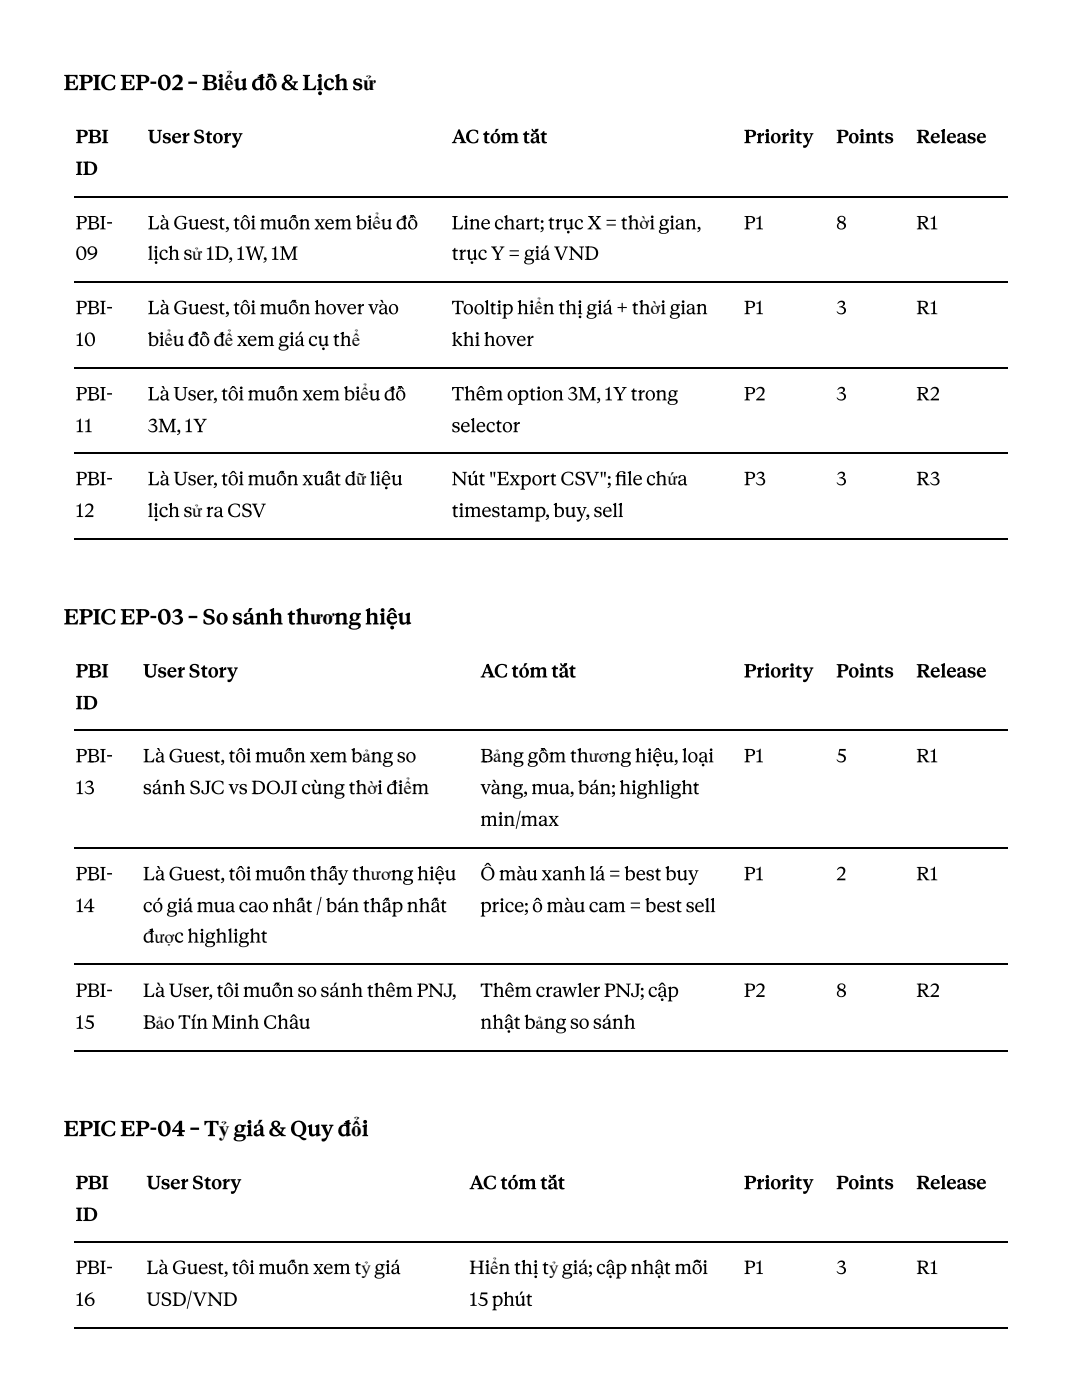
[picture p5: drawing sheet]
<svg xmlns="http://www.w3.org/2000/svg" width="216mm" height="279mm" viewBox="0 0 216 279" stroke-linecap="round" stroke-linejoin="round" font-family="sans-serif">
<defs><g id="words">
<g font-size="4.2">
<text x="12.7" y="18">EPIC EP-02 – Biểu đồ &amp; Lịch sử</text>
<text x="12.7" y="124.6">EPIC EP-03 – So sánh thương hiệu</text>
<text x="12.7" y="226.7">EPIC EP-04 – Tỷ giá &amp; Quy đổi</text>
</g>
<g font-size="3.7">
<text x="15.1" y="28.6">PBI</text>
<text x="29.5" y="28.6">User Story</text>
<text x="90.1" y="28.6">AC tóm tắt</text>
<text x="148.4" y="28.6">Priority</text>
<text x="166.9" y="28.6">Points</text>
<text x="182.8" y="28.6">Release</text>
<text x="15.1" y="34.9">ID</text>
<text x="15.1" y="45.8">PBI-</text>
<text x="29.5" y="45.8">Là Guest, tôi muốn xem biểu đồ</text>
<text x="90.1" y="45.8">Line chart; trục X = thời gian,</text>
<text x="148.4" y="45.8">P1</text>
<text x="166.9" y="45.8">8</text>
<text x="182.8" y="45.8">R1</text>
<text x="15.1" y="51.9">09</text>
<text x="29.5" y="51.9">lịch sử 1D, 1W, 1M</text>
<text x="90.1" y="51.9">trục Y = giá VND</text>
<text x="15.1" y="62.7">PBI-</text>
<text x="29.5" y="62.7">Là Guest, tôi muốn hover vào</text>
<text x="90.1" y="62.7">Tooltip hiển thị giá + thời gian</text>
<text x="148.4" y="62.7">P1</text>
<text x="166.9" y="62.7">3</text>
<text x="182.8" y="62.7">R1</text>
<text x="15.1" y="69.1">10</text>
<text x="29.5" y="69.1">biểu đồ để xem giá cụ thể</text>
<text x="90.1" y="69.1">khi hover</text>
<text x="15.1" y="79.9">PBI-</text>
<text x="29.5" y="79.9">Là User, tôi muốn xem biểu đồ</text>
<text x="90.1" y="79.9">Thêm option 3M, 1Y trong</text>
<text x="148.4" y="79.9">P2</text>
<text x="166.9" y="79.9">3</text>
<text x="182.8" y="79.9">R2</text>
<text x="15.1" y="86.3">11</text>
<text x="29.5" y="86.3">3M, 1Y</text>
<text x="90.1" y="86.3">selector</text>
<text x="15.1" y="96.8">PBI-</text>
<text x="29.5" y="96.8">Là User, tôi muốn xuất dữ liệu</text>
<text x="90.1" y="96.8">Nút &quot;Export CSV&quot;; fi le chứa</text>
<text x="148.4" y="96.8">P3</text>
<text x="166.9" y="96.8">3</text>
<text x="182.8" y="96.8">R3</text>
<text x="15.1" y="103.2">12</text>
<text x="29.5" y="103.2">lịch sử ra CSV</text>
<text x="90.1" y="103.2">timestamp, buy, sell</text>
<text x="15.1" y="135.2">PBI</text>
<text x="28.5" y="135.2">User Story</text>
<text x="95.8" y="135.2">AC tóm tắt</text>
<text x="148.4" y="135.2">Priority</text>
<text x="166.9" y="135.2">Points</text>
<text x="182.8" y="135.2">Release</text>
<text x="15.1" y="141.6">ID</text>
<text x="15.1" y="152.1">PBI-</text>
<text x="28.5" y="152.1">Là Guest, tôi muốn xem bảng so</text>
<text x="95.8" y="152.1">Bảng gồm thương hiệu, loại</text>
<text x="148.4" y="152.1">P1</text>
<text x="166.9" y="152.1">5</text>
<text x="182.8" y="152.1">R1</text>
<text x="15.1" y="158.5">13</text>
<text x="28.5" y="158.5">sánh SJC vs DOJI cùng thời điểm</text>
<text x="95.8" y="158.5">vàng, mua, bán; highlight</text>
<text x="95.8" y="164.8">min/max</text>
<text x="15.1" y="175.7">PBI-</text>
<text x="28.5" y="175.7">Là Guest, tôi muốn thấy thương hiệu</text>
<text x="95.8" y="175.7">Ô màu xanh lá = best buy</text>
<text x="148.4" y="175.7">P1</text>
<text x="166.9" y="175.7">2</text>
<text x="182.8" y="175.7">R1</text>
<text x="15.1" y="182">14</text>
<text x="28.5" y="182">có giá mua cao nhất / bán thấp nhất</text>
<text x="95.8" y="182">price; ô màu cam = best sell</text>
<text x="28.5" y="188.1">được highlight</text>
<text x="15.1" y="199">PBI-</text>
<text x="28.5" y="199">Là User, tôi muốn so sánh thêm PNJ,</text>
<text x="95.8" y="199">Thêm crawler PNJ; cập</text>
<text x="148.4" y="199">P2</text>
<text x="166.9" y="199">8</text>
<text x="182.8" y="199">R2</text>
<text x="15.1" y="205.3">15</text>
<text x="28.5" y="205.3">Bảo Tín Minh Châu</text>
<text x="95.8" y="205.3">nhật bảng so sánh</text>
<text x="15.1" y="237.3">PBI</text>
<text x="29.2" y="237.3">User Story</text>
<text x="93.6" y="237.3">AC tóm tắt</text>
<text x="148.4" y="237.3">Priority</text>
<text x="166.9" y="237.3">Points</text>
<text x="182.8" y="237.3">Release</text>
<text x="15.1" y="243.7">ID</text>
<text x="15.1" y="254.3">PBI-</text>
<text x="29.2" y="254.3">Là Guest, tôi muốn xem tỷ giá</text>
<text x="93.6" y="254.3">Hiển thị tỷ giá; cập nhật mỗi</text>
<text x="148.4" y="254.3">P1</text>
<text x="166.9" y="254.3">3</text>
<text x="182.8" y="254.3">R1</text>
<text x="15.1" y="260.6">16</text>
<text x="29.2" y="260.6">USD/VND</text>
<text x="93.6" y="260.6">15 phút</text>
</g>
</g></defs>
<path d="M14.8 39.3h186.3M14.8 56.2h186.3M14.8 73.4h186.3M14.8 90.4h186.3M14.8 107.6h186.3M14.8 145.7h186.3M14.8 169.2h186.3M14.8 192.5h186.3M14.8 209.7h186.3M14.8 247.8h186.3M14.8 265h186.3" fill="none" stroke="#000" stroke-width=".26"/>
<use href="#words"/>
</svg>
